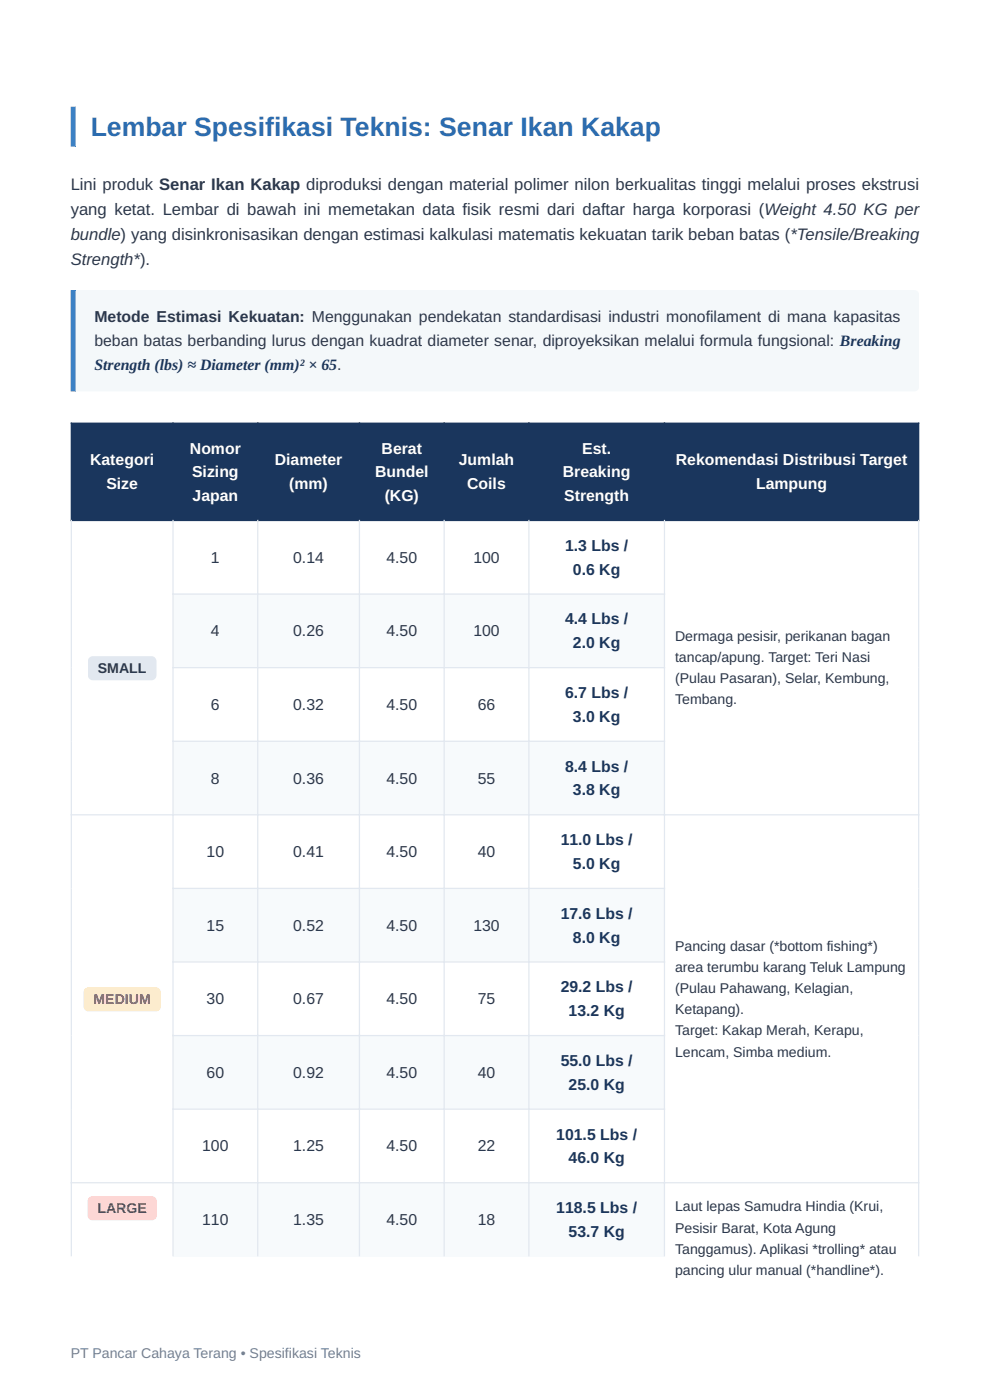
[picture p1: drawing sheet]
<svg xmlns="http://www.w3.org/2000/svg" width="210mm" height="297mm" viewBox="0 0 210 297" stroke-linecap="round" stroke-linejoin="round" font-family="sans-serif">
<defs><g id="words">
<text font-size="5.6" fill="#2b6cb0" x="19.2" y="28.8">Lembar Spesifikasi Teknis: Senar Ikan Kakap</text>
<g font-size="3.5" fill="#2d3748">
<text x="15" y="40.3">Lini produk Senar Ikan Kakap diproduksi dengan material polimer nilon berkualitas tinggi melalui proses ekstrusi</text>
<text x="15" y="45.6">yang ketat. Lembar di bawah ini memetakan data fisik resmi dari daftar harga korporasi (Weight 4.50 KG per</text>
<text x="15" y="50.9">bundle) yang disinkronisasikan dengan estimasi kalkulasi matematis kekuatan tarik beban batas (*Tensile/Breaking</text>
<text x="15" y="56.1">Strength*).</text>
</g>
<g font-size="3.4" fill="#2d3748">
<text x="20" y="68.4">Metode Estimasi Kekuatan: Menggunakan pendekatan standardisasi industri monofilament di mana kapasitas</text>
<text x="20" y="73.4">beban batas berbanding lurus dengan kuadrat diameter senar, diproyeksikan melalui formula fungsional: Breaking</text>
<text x="44.8" y="119.4">1</text>
<text x="62.2" y="119.4">0.14</text>
<text x="82" y="119.4">4.50</text>
<text x="100.4" y="119.4">100</text>
<text x="44.8" y="135">4</text>
<text x="62.2" y="135">0.26</text>
<text x="82" y="135">4.50</text>
<text x="100.4" y="135">100</text>
<text x="44.8" y="150.6">6</text>
<text x="62.2" y="150.6">0.32</text>
<text x="82" y="150.6">4.50</text>
<text x="101.3" y="150.6">66</text>
<text x="44.8" y="166.2">8</text>
<text x="62.2" y="166.2">0.36</text>
<text x="82" y="166.2">4.50</text>
<text x="101.3" y="166.2">55</text>
<text x="43.8" y="181.8">10</text>
<text x="62.2" y="181.8">0.41</text>
<text x="82" y="181.8">4.50</text>
<text x="101.3" y="181.8">40</text>
<text x="43.8" y="197.4">15</text>
<text x="62.2" y="197.4">0.52</text>
<text x="82" y="197.4">4.50</text>
<text x="100.4" y="197.4">130</text>
<text x="43.8" y="213">30</text>
<text x="62.2" y="213">0.67</text>
<text x="82" y="213">4.50</text>
<text x="101.3" y="213">75</text>
<text x="43.8" y="228.7">60</text>
<text x="62.2" y="228.7">0.92</text>
<text x="82" y="228.7">4.50</text>
<text x="101.3" y="228.7">40</text>
<text x="42.9" y="244.3">100</text>
<text x="62.2" y="244.3">1.25</text>
<text x="82" y="244.3">4.50</text>
<text x="101.3" y="244.3">22</text>
<text x="42.9" y="259.9">110</text>
<text x="62.2" y="259.9">1.35</text>
<text x="82" y="259.9">4.50</text>
<text x="101.3" y="259.9">18</text>
</g>
<g font-size="3.4" fill="#1a365d">
<text x="20" y="78.5">Strength (lbs) ≈ Diameter (mm)² × 65.</text>
<text x="119.9" y="116.9">1.3 Lbs /</text>
<text x="121.5" y="121.9">0.6 Kg</text>
<text x="119.9" y="132.5">4.4 Lbs /</text>
<text x="121.5" y="137.5">2.0 Kg</text>
<text x="119.9" y="148.1">6.7 Lbs /</text>
<text x="121.5" y="153.1">3.0 Kg</text>
<text x="119.9" y="163.7">8.4 Lbs /</text>
<text x="121.5" y="168.7">3.8 Kg</text>
<text x="118.9" y="179.3">11.0 Lbs /</text>
<text x="121.5" y="184.3">5.0 Kg</text>
<text x="118.9" y="194.9">17.6 Lbs /</text>
<text x="121.5" y="199.9">8.0 Kg</text>
<text x="118.9" y="210.5">29.2 Lbs /</text>
<text x="120.6" y="215.6">13.2 Kg</text>
<text x="118.9" y="226.1">55.0 Lbs /</text>
<text x="120.6" y="231.2">25.0 Kg</text>
<text x="118" y="241.8">101.5 Lbs /</text>
<text x="120.6" y="246.8">46.0 Kg</text>
<text x="118" y="257.4">118.5 Lbs /</text>
<text x="120.6" y="262.4">53.7 Kg</text>
</g>
<g font-size="3.4" fill="#fff">
<text x="19.1" y="98.7">Kategori</text>
<text x="40.3" y="96.2">Nomor</text>
<text x="40.8" y="101.3">Sizing</text>
<text x="58.3" y="98.7">Diameter</text>
<text x="79.6" y="101.3">Bundel</text>
<text x="80.9" y="96.2">Berat</text>
<text x="97.3" y="98.7">Jumlah</text>
<text x="119.4" y="101.3">Breaking</text>
<text x="123.5" y="96.2">Est.</text>
<text x="143.4" y="98.7">Rekomendasi Distribusi Target</text>
<text x="22.6" y="103.8">Size</text>
<text x="40.8" y="106.3">Japan</text>
<text x="61.4" y="103.8">(mm)</text>
<text x="81.6" y="106.3">(KG)</text>
<text x="99.1" y="103.8">Coils</text>
<text x="119.7" y="106.3">Strength</text>
<text x="160.4" y="103.8">Lampung</text>
</g>
<g font-size="3" fill="#2d3748">
<text x="143.2" y="135.9">Dermaga pesisir, perikanan bagan</text>
<text x="20.8" y="142.8">SMALL</text>
<text x="143.2" y="140.4">tancap/apung. Target: Teri Nasi</text>
<text x="143.2" y="144.9">(Pulau Pasaran), Selar, Kembung,</text>
<text x="143.2" y="149.4">Tembang.</text>
<text x="143.2" y="201.7">Pancing dasar (*bottom fishing*)</text>
<text x="143.2" y="206.2">area terumbu karang Teluk Lampung</text>
<text x="143.2" y="210.7">(Pulau Pahawang, Kelagian,</text>
<text x="143.2" y="215.2">Ketapang).</text>
<text x="143.2" y="219.7">Target: Kakap Merah, Kerapu,</text>
<text x="143.2" y="224.2">Lencam, Simba medium.</text>
<text x="143.2" y="257">Laut lepas Samudra Hindia (Krui,</text>
<text x="143.2" y="261.5">Pesisir Barat, Kota Agung</text>
<text x="143.2" y="266">Tanggamus). Aplikasi *trolling* atau</text>
<text x="143.2" y="270.5">pancing ulur manual (*handline*).</text>
</g>
<text font-size="3" fill="#c05621" x="19.8" y="213">MEDIUM</text>
<text font-size="3" fill="#9b2c2c" x="20.7" y="257.4">LARGE</text>
<text font-size="3" fill="#718096" x="15" y="288">PT Pancar Cahaya Terang • Spesifikasi Teknis</text>
</g></defs>
<path d="M16.1 22.6v8.5zM15 22.6h1.1v8.5h-1.1z" fill-rule="evenodd" fill="#3182ce"/>
<path d="M15 61.5h180v21.5h-180z" fill="#f4f8fa"/>
<path d="M16.1 61.5v21.5zM15 61.5h1.1v21.5h-1.1z" fill-rule="evenodd" fill="#3182ce"/>
<g fill="#1a365d">
<path d="M15.1 89.8h21.6v20.6h-21.6z"/>
<path d="M36.7 89.8h18v20.6h-18z"/>
<path d="M54.7 89.8h21.5v20.6h-21.5z"/>
<path d="M76.2 89.8h18v20.6h-18z"/>
<path d="M94.2 89.8h18v20.6h-18z"/>
<path d="M112.2 89.8h28.7v20.6h-28.7z"/>
<path d="M140.9 89.8h54v20.6h-54z"/>
</g>
<g fill="#f7fafc">
<path d="M36.7 126h18v15.6h-18z"/>
<path d="M54.7 126h21.5v15.6h-21.5z"/>
<path d="M76.2 126h18v15.6h-18z"/>
<path d="M94.2 126h18v15.6h-18z"/>
<path d="M112.2 126h28.7v15.6h-28.7z"/>
<path d="M36.7 157.2h18v15.7h-18z"/>
<path d="M54.7 157.2h21.5v15.7h-21.5z"/>
<path d="M76.2 157.2h18v15.7h-18z"/>
<path d="M94.2 157.2h18v15.7h-18z"/>
<path d="M112.2 157.2h28.7v15.7h-28.7z"/>
<path d="M36.7 188.5h18v15.6h-18z"/>
<path d="M54.7 188.5h21.5v15.6h-21.5z"/>
<path d="M76.2 188.5h18v15.6h-18z"/>
<path d="M94.2 188.5h18v15.6h-18z"/>
<path d="M112.2 188.5h28.7v15.6h-28.7z"/>
<path d="M36.7 219.7h18v15.6h-18z"/>
<path d="M54.7 219.7h21.5v15.6h-21.5z"/>
<path d="M76.2 219.7h18v15.6h-18z"/>
<path d="M94.2 219.7h18v15.6h-18z"/>
<path d="M112.2 219.7h28.7v15.6h-28.7z"/>
<path d="M36.7 250.9h18v15.6h-18z"/>
<path d="M54.7 250.9h21.5v15.6h-21.5z"/>
<path d="M76.2 250.9h18v15.6h-18z"/>
<path d="M94.2 250.9h18v15.6h-18z"/>
<path d="M112.2 250.9h28.7v15.6h-28.7z"/>
</g>
<path d="M15 89.8h180M15.1 89.6v20.9M36.7 89.6v20.9M54.7 89.6v20.9M76.2 89.6v20.9M94.2 89.6v20.9M112.2 89.6v20.9M140.9 89.6v20.9M194.9 89.6v20.9M15 110.4h180" fill="none" stroke="#1a365d" stroke-width=".26"/>
<g fill="none" stroke="#e2e8f0" stroke-width=".26">
<path d="M15.1 110.3v156.2M36.7 110.3v156.2M54.7 110.3v156.2M76.2 110.3v156.2M94.2 110.3v156.2M112.2 110.3v156.2M140.9 110.3v156.2M194.9 110.3v156.2M36.6 126h104.5M36.6 141.6h104.5M36.6 157.2h104.5M15 172.9h180"/>
<path d="M36.6 188.5h104.5M36.6 204.1h104.5M36.6 219.7h104.5M36.6 235.3h104.5M15 250.9h180"/>
</g>
<path d="M18.6 139.2h14.6v5.1h-14.6z" fill="#e2e8f0"/>
<path d="M17.7 209.4h16.4v5.2h-16.4z" fill="#feebc8"/>
<path d="M18.6 253.8h14.7v5.1h-14.7z" fill="#fed7d7"/>
<use href="#words"/>
</svg>
